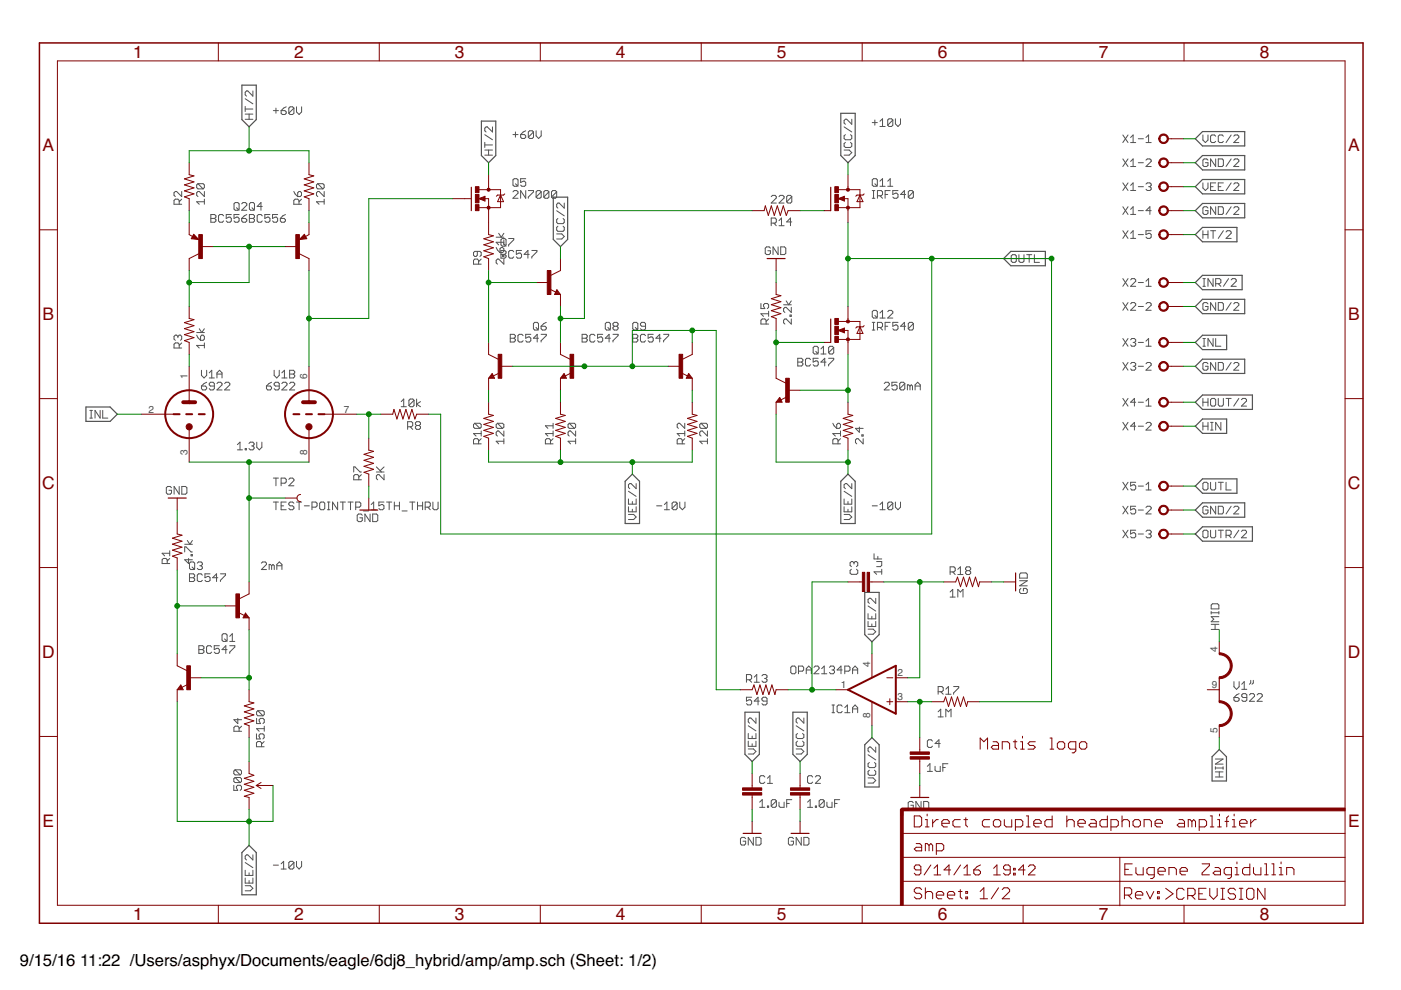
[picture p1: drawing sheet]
<svg xmlns="http://www.w3.org/2000/svg" width="297mm" height="210mm" viewBox="0 0 297 210" stroke-linecap="round" stroke-linejoin="round" font-family="sans-serif">
<defs><g id="words">
<g font-size="3.7" fill="#800000">
<text x="28.2" y="12.3">1</text>
<text x="62.3" y="12.3">2</text>
<text x="96.5" y="12.3">3</text>
<text x="130.6" y="12.3">4</text>
<text x="164.7" y="12.3">5</text>
<text x="198.8" y="12.3">6</text>
<text x="233" y="12.3">7</text>
<text x="267.1" y="12.3">8</text>
<text x="9" y="32.1">A</text>
<text x="285.8" y="32.1">A</text>
<text x="9" y="67.9">B</text>
<text x="285.8" y="67.9">B</text>
<text x="8.9" y="103.7">C</text>
<text x="285.7" y="103.7">C</text>
<text x="8.9" y="139.5">D</text>
<text x="285.7" y="139.5">D</text>
<text x="9" y="175.3">E</text>
<text x="285.8" y="175.3">E</text>
<text x="28.2" y="195.1">1</text>
<text x="62.3" y="195.1">2</text>
<text x="96.5" y="195.1">3</text>
<text x="130.6" y="195.1">4</text>
<text x="164.7" y="195.1">5</text>
<text x="198.8" y="195.1">6</text>
<text x="233" y="195.1">7</text>
<text x="267.1" y="195.1">8</text>
</g>
<g font-size="3.5">
<text x="4.2" y="204.7">9/15/16</text>
<text x="17" y="204.7">11:22 /Users/asphyx/Documents/eagle/6dj8_hybrid/amp/amp.sch (Sheet: 1/2)</text>
</g>
<g font-size="2.1" fill="#505050">
<text x="39.7" y="80.4" transform="rotate(-90 39.7 80.4)">1</text>
<text x="65.1" y="80.4" transform="rotate(-90 65.1 80.4)">6</text>
<text x="31.5" y="87.5">2</text>
<text x="72.9" y="87.5">7</text>
<text x="39.7" y="96.4" transform="rotate(-90 39.7 96.4)">3</text>
<text x="65.1" y="96.4" transform="rotate(-90 65.1 96.4)">8</text>
<text x="184.5" y="141.4" transform="rotate(-90 184.5 141.4)">4</text>
<text x="190.3" y="143.3">2</text>
<text x="258.2" y="138.3" transform="rotate(-90 258.2 138.3)">4</text>
<text x="178.2" y="145.9">1</text>
<text x="190.3" y="148.4">3</text>
<text x="257" y="145.9">9</text>
<text x="184.5" y="152.3" transform="rotate(-90 184.5 152.3)">8</text>
<text x="258.2" y="155.4" transform="rotate(-90 258.2 155.4)">5</text>
</g>
</g></defs>
<g fill="none" stroke="#505050" stroke-width=".21">
<path d="M53.6 19.3v1.1l-1.1-1.1h-.2l-.3 .3v.5l.3 .3M42 38.9h1.1l.2 .3v.6l-.2 .2M42 38.9l-.3 .3v.6l.3 .2h1.1M42 38.9l1.1 1.1M52 22.6v1M52 25.3h1.6M52 24.2h1.6M52 23.1h1.6M52 20.9l1.6 1.1M52.8 24.2v1.1M58 23.5h1M58.5 22.9v1.1"/>
<path d="M59.6 23.5h.8l.3 .2v.3l-.3 .3h-.5l-.3-.3zM60.7 22.6l-.6 .3-.5 .6M62.3 22.9v1.1l-.3 .3h-.5l-.3-.3M62.3 22.9l-.3-.3h-.5l-.3 .3v1.1M62.3 22.9l-1.1 1.1M62.9 22.6v1.1l.5 .6 .5-.6v-1.1M67.4 38.9l-.3 .3v.6l.3 .2h1.1M67.4 38.9h1.1l.2 .3v.6l-.2 .2M67.4 38.9l1.1 1.1M102.8 32.9h1.6M102.8 31.8h1.6M102.8 30.7h1.6"/>
<path d="M102.8 30.2v1.1M102.8 28.6l1.6 1M103.6 31.8v1.1M104.4 26.9v1.1l-1.1-1.1h-.2l-.3 .3v.5l.3 .3M108.8 28.5h1M108.8 38.1l.2-.2h.6l.2 .2v1.1l-.2 .3h-.6l-.2-.3zM109.3 28v1.1M109.3 39l.5 .5M110.4 28.5h.8l.3 .3v.3l-.3 .3h-.5l-.3-.3zM111.5 27.7l-.6 .3-.5 .5M111.5 37.9h-1.1v.8l.5-.3h.3l.3 .3v.5l-.3 .3h-.5l-.3-.3M113.1 28v1.1l-.3 .3h-.5l-.3-.3"/>
<path d="M113.1 28l-.3-.3h-.5l-.3 .3v1.1M113.1 28l-1.1 1.1M113.7 27.7v1.1l.5 .6 .5-.6v-1.1M179 31.8h1l.6 .6-.6 .5h-1M179 26.9l1.6 1.1M179.2 28.6l-.2 .2v.6l.2 .2h1.1l.3-.2v-.6l-.3-.2M179.2 30.2l-.2 .3v.5l.2 .3h1.1l.3-.3v-.5l-.3-.3M180.6 25.3v1.1l-1.1-1.1h-.3l-.2 .2v.6l.2 .3M184.9 26h1.1M184.9 38.1l.3-.2h.6l.2 .2v1.1l-.2 .3h-.6l-.3-.3zM185.5 25.4v1.1M185.5 39l.5 .5"/>
<path d="M186.6 25.7l.5-.5v1.6M186.6 38.4l.5-.5v1.6M186.6 26.8h1.1M186.6 39.5h1.1M188.2 39.5h1.1M188.2 38.4l.5-.5v1.6M189.3 25.4v1.1l-.3 .3h-.5l-.3-.3M189.3 25.4l-.3-.2h-.5l-.3 .2v1.1M189.3 25.4l-1.1 1.1M189.8 25.2v1.1l.6 .5 .5-.5v-1.1M238.1 28.6l1.1 1.6M238.1 33.7l1.1 1.6"/>
<path d="M238.1 38.8l1.1 1.6M239.2 28.6l-1.1 1.6M239.2 33.7l-1.1 1.6M239.2 38.8l-1.1 1.6M239.7 29.1l.5-.5v1.6M239.7 34.2l.5-.5v1.6M239.7 39.3l.5-.5v1.6M239.7 30.2h1.1M239.7 35.3h1.1M241.3 29.4h1.1M241.3 34.5h1.1M241.3 39.6h1.1"/>
<path d="M243 30.2h1.1M243 29.1l.5-.5v1.6M243 34l.2-.3h.6l.3 .3v.2l-1.1 1.1h1.1M243 39l.2-.2h.6l.3 .2v.3l-.3 .3M243.5 39.6h.3M243.8 39.6l.3 .3v.2l-.3 .3h-.6l-.2-.3M255 28.6v1.1l.6 .5 .5-.5v-1.1M255 38.8v1.1l.6 .5 .5-.5v-1.1M256.1 34l-.3-.3h-.5l-.3 .3v1.1l.3 .2h.5l.3-.2v-.6h-.5M256.7 39.6h.5M257.7 38.8h-1v1.6h1M257.7 28.9l-.2-.3h-.6l-.2 .3v1.1l.2 .2h.6l.2-.2"/>
<path d="M257.7 33.7v1.6l-1-1.6v1.6M258.3 33.7h.8l.3 .3v1.1l-.3 .2h-.8zM258.3 39.6h.5M259.4 38.8h-1.1v1.6h1.1M259.4 28.9l-.3-.3h-.5l-.3 .3v1.1l.3 .2h.5l.3-.2M261 38.8l-1.1 1.6M261 33.7l-1.1 1.6M261 28.6l-1.1 1.6M261.6 39l.3-.2h.5l.3 .2v.3l-1.1 1.1h1.1M261.6 28.9l.3-.3h.5l.3 .3v.2l-1.1 1.1h1.1M261.6 34l.3-.3h.5l.3 .3v.2l-1.1 1.1h1.1M38 43.3v-.8l-.3-.3h-.5l-.3 .3v.8h1.6"/>
<path d="M38.5 40.6v1.1l-1.1-1.1h-.2l-.3 .3v.5l.3 .3M38.5 42.2l-.5 .6M43.3 40.6v1.1l-1.1-1.1h-.2l-.3 .3v.5l.3 .3M43.3 42.2v1.1M43.3 42.8h-1.6l.5 .5M44.7 45.5h.8l.3 .3v.2l-.3 .3 .3 .3v.2l-.3 .3h-.8zM44.7 46.3h.8M47.4 45.8l-.3-.3h-.5l-.3 .3v1l.3 .3h.5l.3-.3M49 45.5h-1v.8l.8-.3 .2 .3v.5l-.2 .3h-.6l-.2-.3M49.9 42.9h.5l.3 .3v1.1l-.3 .3h-.5l-.3-.3v-1.1zM50.1 44l.6 .6M50.7 45.5h-1.1v.8l.8-.3 .3 .3v.5l-.3 .3h-.5l-.3-.3"/>
<path d="M51.2 46.3h.8l.3 .3v.2l-.3 .3h-.5l-.3-.3zM51.2 43.2l.3-.3h.5l.3 .3v.3l-1.1 1.1h1.1M52.3 45.5l-1.1 .8M52.9 45.5h.8l.3 .3v.2l-.3 .3 .3 .3v.2l-.3 .3h-.8zM52.9 46.3h.8M53.1 42.9h.6l.3 .3v1.1l-.3 .3h-.6l-.2-.3v-1.1zM53.4 44l.6 .6M55.6 45.8l-.3-.3h-.5l-.3 .3v1l.3 .3h.5l.3-.3M55.6 43.8h-1.1l.8-.9v1.7M57.2 45.5h-1v.8l.8-.3 .2 .3v.5l-.2 .3h-.6l-.2-.3M58.9 45.5h-1.1v.8l.8-.3 .3 .3v.5l-.3 .3h-.5l-.3-.3M59.4 46.3h.8l.3 .3v.2l-.3 .3h-.5l-.3-.3z"/>
<path d="M60.5 45.5l-.5 .3-.6 .5M62.3 40.6l.8 1.1M63.1 40.9l.3-.3h.2l.3 .3v.5l-.3 .3h-.5zM63.4 43.3v-.8l-.3-.3h-.5l-.3 .3v.8h1.6M63.9 42.2l-.5 .6M68.7 42.8h-1.6l.5 .5M68.7 40.6v1.1l-1.1-1.1h-.2l-.3 .3v.5l.3 .3M68.7 42.2v1.1M101.2 53.3v.8l-.3 .3h-.2l-.3-.3v-.5l.3-.3h1l.3 .3v.5l-.3 .3M101.5 56v-.8l-.3-.3h-.5l-.3 .3v.8h1.6M102 54.9l-.5 .6M105.2 52.5l.3 .5 .5 .6"/>
<path d="M105.2 50.3h1.6M105.7 49.5l.6 .8 .5-.8M106 52.7l.3-.2h.3l.2 .2v.6l-.2 .3h-.6zM106.2 53.9h.8M106.2 53.1h.8l.3 .3v.3l-.3 .2 .3 .3v.3l-.3 .2h-.8zM106.5 50.6h.5l.3 .2v1.1l-.3 .3h-.5l-.3-.3v-1.1zM106.6 54.1h.2v.3h-.2zM106.7 51.7l.6 .5M106.8 50.8v1.1M106.8 54.9v1.1l-1.1-1.1h-.2l-.3 .3v.5l.3 .3M106.8 51.4h-1.6l.5 .5M107.8 50.6h1.1v.2l-1.1 1.1v.3"/>
<path d="M108.8 40.7l.2-.3h.6l.2 .3v.3l-1 1h1M108.9 53.4l-.2-.3h-.6l-.3 .3v1.1l.3 .2h.6l.2-.2M110.6 53.1h-1.1v.8l.5-.2h.3l.3 .2v.6l-.3 .2h-.6l-.2-.2M111.5 40.4v1.6l-1.1-1.6v1.6M112 40.4h1.1v.3l-1.1 1.1v.2M112.2 53.9h-1.1l.8-.8v1.6M112.8 53.1h1v.3l-1 1.1v.2M114.7 40.7l-.2-.3h-.6l-.2 .3v1.1M114.7 40.7v1.1l-.2 .2h-.6l-.2-.2M114.7 40.7l-1 1.1M116.4 40.7v1.1l-.3 .2h-.5l-.3-.2M116.4 40.7l-.3-.3h-.5l-.3 .3v1.1"/>
<path d="M116.4 40.7l-1.1 1.1M118 40.7v1.1l-.2 .2h-.6l-.3-.2M118 40.7l-.2-.3h-.6l-.3 .3v1.1M118 40.7l-1.1 1.1M118 49.6h1.1l.5 .5-.5 .6h-1.1M118 44.7l1.6 1.1M118.3 46.3l-.3 .3v.5l.3 .3h1.1l.2-.3v-.5l-.2-.3M118.3 48l-.3 .2v.6l.3 .2h1.1l.2-.2v-.6l-.2-.2M119.6 43.1v1l-1-1h-.3l-.3 .2v.6l.3 .2M163.3 52.6l-.2-.3h-.6l-.3 .3v1.1l.3 .3h.6l.2-.3v-.5h-.5M163.5 47.3h.8l.3-.2v-.6l-.3-.3h-.8v1.7M163.5 41.7l.3-.3h.5l.3 .3v.3l-1.1 1.1h1.1"/>
<path d="M164.1 47.3l.5 .6M165 52.3v1.7l-1.1-1.7v1.7M165.2 41.7l.2-.3h.6l.2 .3v.3l-1 1.1h1M165.2 46.8l.5-.6v1.7M165.2 47.9h1M165.5 52.3h.8l.3 .3v1.1l-.3 .3h-.8zM167.9 41.7l-.3-.3h-.5l-.3 .3v1.1M167.9 41.7v1.1l-.3 .3h-.5l-.3-.3M167.9 41.7l-1.1 1.1M167.9 47.1h-1.1l.8-.9v1.7M184.9 42h.6M184.9 40.4h.6"/>
<path d="M185.2 40.4v1.6M186 41.5h.8l.3-.3v-.5l-.3-.3h-.8v1.6M186.6 41.5l.5 .5M187.7 41.2h.5M188.7 40.4h-1v1.6M190.4 40.4h-1.1v.8l.5-.2h.3l.3 .2v.6l-.3 .2h-.5l-.3-.2M192 41.2h-1.1l.8-.8v1.6M193.7 40.7v1.1l-.3 .2h-.6l-.2-.2M193.7 40.7l-.3-.3h-.6l-.2 .3v1.1M193.7 40.7l-1.1 1.1M214.7 54h.5l.3 .3v1.1l-.3 .2h-.5l-.3-.2v-1.1zM216 54v1.4l.3 .2h.6l.2-.2v-1.4"/>
<path d="M217.7 54h1.1M218.2 54v1.6M219.3 54v1.6h1.1M238.1 43.8l1.1 1.7M238.1 48.9l1.1 1.6M238.1 59.1l1.1 1.6M239.2 43.8l-1.1 1.7M239.2 48.9l-1.1 1.6M239.2 59.1l-1.1 1.6M239.7 45.5h1.1M239.7 40.4h1.1M239.7 44.4l.5-.6v1.7"/>
<path d="M239.7 49.5l.5-.6v1.6M239.7 50.5h1.1M239.7 59.4l.3-.3h.5l.3 .3v.2l-1.1 1.1h1.1M241.3 44.7h1.1M241.3 49.7h1.1M241.3 59.9h1.1M243 59.6l.5-.5v1.6M244.1 48.9h-1.1v.8l.5-.2h.3l.3 .2v.6l-.3 .2h-.6l-.2-.2M244.1 44.7h-1.1l.8-.9v1.7M255 49.7h1.1M255 59.1h.6M255 48.9v1.6"/>
<path d="M255.3 59.1v1.6M256.1 44.1l-.3-.3h-.5l-.3 .3v1.1l.3 .3h.5l.3-.3v-.5h-.5M256.1 48.9v1.6M256.7 48.9h1M257.2 59.1v1.6l-1.1-1.6v1.6M257.2 48.9v1.6M257.7 43.8v1.7l-1-1.7v1.7M258.3 43.8h.8l.3 .3v1.1l-.3 .3h-.8zM259.4 48.9l-1.1 1.6M259.9 49.2l.3-.3h.6l.2 .3v.3l-1.1 1h1.1M260.5 59.1l-1.1 1.6M261 59.4l.3-.3h.6l.2 .3v.2l-1.1 1.1h1.1"/>
<path d="M261 43.8l-1.1 1.7M261.6 44.1l.3-.3h.5l.3 .3v.3l-1.1 1.1h1.1M37.7 71.3l-.3-.2h-.2l-.3 .2v.6l.3 .3M37.7 71.3l.3-.2h.3l.2 .2v.6l-.2 .3M37.7 71.3v.3M38 73.8v-.8l-.3-.3h-.5l-.3 .3v.8h1.6M38.5 72.7l-.5 .5M41.7 71.1l.3 .5 .5 .6M41.7 70.5h1.6M42.2 69.7l.6 .8 .5-.8M42.7 78.5v1.1l.6 .5 .5-.5v-1.1M42.8 71.1h.3l.2 .2v.6l-.2 .3h-.6v-.9z"/>
<path d="M43.3 73.2h-1.6l.5 .6M43.3 72.7v1.1M44.4 79.1l.5-.6v1.6M46 79.3h1.1M58.1 78.5v1.1l.6 .5 .5-.5v-1.1M59.8 79.1l.5-.6v1.6M61.4 78.5h.8l.3 .3v.3l-.3 .2 .3 .3v.3l-.3 .2h-.8zM61.4 79.3h.8M108.2 70.9h.8l.3 .3v.2l-.3 .3 .3 .3v.2l-.3 .3h-.8zM108.2 71.7h.8M110.9 71.2l-.3-.3h-.5l-.3 .3v1l.3 .3h.5l.3-.3M112.5 70.9h-1v.8l.5-.3h.3l.2 .3v.5l-.2 .3h-.6l-.2-.3"/>
<path d="M113.4 68.3h.5l.3 .3v1.1l-.3 .3h-.5l-.3-.3v-1.1zM113.6 69.4l.6 .6M114.2 71.7h-1.1l.8-.8v1.6M114.7 70.9h1.1v.3l-1.1 1v.3M114.7 69.2h.8l.3 .2v.3l-.3 .3h-.5l-.3-.3zM115.8 68.3l-.5 .3-.6 .6M123.4 70.9h.8l.3 .3v.2l-.3 .3 .3 .3v.2l-.3 .3h-.8zM123.4 71.7h.8M126.1 71.2l-.2-.3h-.6l-.2 .3v1l.2 .3h.6l.2-.3M127.8 70.9h-1.1v.8l.5-.3h.3l.3 .3v.5l-.3 .3h-.5l-.3-.3M128.3 68.6l.3-.3h.5l.3 .3v1.1l-.3 .3h-.5l-.3-.3zM128.9 69.4l.5 .6"/>
<path d="M129.4 71.7h-1.1l.8-.8v1.6M130 70.9h1v.3l-1 1v.3M130.2 69.2l-.2 .2v.3l.2 .3h.6l.2-.3v-.3l-.2-.2M130.2 69.2l-.2-.3v-.3l.2-.3h.6l.2 .3v.3l-.2 .3M130.2 69.2h.6M134.2 70.9h.8l.2 .3v.2l-.2 .3 .2 .3v.2l-.2 .3h-.8zM134.2 71.7h.8M134.4 68.3h.6l.2 .3v1.1l-.2 .3h-.6l-.2-.3v-1.1zM134.7 69.4l.5 .6M136.9 71.2l-.3-.3h-.5l-.3 .3v1l.3 .3h.5l.3-.3M136.9 69.2h-.8l-.3-.3v-.3l.3-.3h.5l.3 .3v1.1l-.3 .3h-.5l-.3-.3M138.5 70.9h-1.1v.8l.6-.3h.2l.3 .3v.5l-.3 .3h-.5l-.3-.3"/>
<path d="M140.1 71.7h-1l.8-.8v1.6M140.7 70.9h1.1v.3l-1.1 1v.3M161.3 64.3v1.1h.9l-.3-.5v-.3l.3-.3h.5l.3 .3v.6l-.3 .2M162.4 68.7v-.8l-.2-.3h-.6l-.3 .3v.8h1.7M163 66v1.1M163 67.6l-.6 .6M163 66.5h-1.7l.6 .6M166.1 64.6h1.7M166.7 63.8l.5 .8 .6-.8M167.5 66.8h.3v.3h-.3zM167.8 65.2v1.1l-1.1-1.1h-.3l-.3 .2v.6l.3 .3M167.8 67.6v1.1l-1.1-1.1h-.3l-.3 .3v.5l.3 .3"/>
<path d="M169.1 76h.8l.3 .2v.3l-.3 .3 .3 .2v.3l-.3 .3h-.8zM169.1 76.8h.8M171.9 76.2l-.3-.2h-.6l-.2 .2v1.1l.2 .3h.6l.3-.3M172.7 73.4h.5l.3 .3v1.1l-.3 .3h-.5l-.3-.3v-1.1zM173 74.5l.5 .6M173.5 76h-1.1v.8l.6-.3h.2l.3 .3v.5l-.3 .3h-.5l-.3-.3M174.1 75.1h1M174.1 74l.5-.6v1.7M175.1 76.8h-1l.8-.8v1.6M175.7 76h1.1v.2l-1.1 1.1v.3M176.8 73.7v1.1l-.3 .3h-.5l-.3-.3M176.8 73.7l-.3-.3h-.5l-.3 .3v1.1"/>
<path d="M176.8 73.7l-1.1 1.1M184.9 70h.6M184.9 68.3h.6M185.2 68.3v1.7M185.2 65.8h.6l.2 .3v1.1l-.2 .2h-.6l-.3-.2v-1.1zM185.5 66.9l.5 .5M186 69.4h.8l.3-.2v-.6l-.3-.3h-.8v1.7M186.6 66.4l.5-.6v1.6M186.6 69.4l.5 .6M186.6 67.4h1.1M187.7 69.2h.5M188.2 66.1l.3-.3h.5l.3 .3v.3l-1.1 1h1.1"/>
<path d="M188.7 68.3h-1v1.7M190.4 68.3h-1.1v.9l.5-.3h.3l.3 .3v.5l-.3 .3h-.5l-.3-.3M192 69.2h-1.1l.8-.9v1.7M193.7 68.6l-.3-.3h-.6l-.2 .3v1.1M193.7 68.6v1.1l-.3 .3h-.6l-.2-.3M193.7 68.6l-1.1 1.1M238.1 64.2l1.1 1.6M238.1 71.8l1.1 1.6M238.1 76.9l1.1 1.6M239.2 64.2l-1.1 1.6M239.2 71.8l-1.1 1.6M239.2 76.9l-1.1 1.6"/>
<path d="M239.7 64.4l.3-.2h.5l.3 .2v.3l-1.1 1.1h1.1M239.7 72.1l.3-.3h.5l.3 .3v.2l-.3 .3M239.7 77.1l.3-.2h.5l.3 .2v.3l-.3 .3M240.2 72.6h.3M240.2 77.7h.3M240.5 72.6l.3 .3v.2l-.3 .3h-.5l-.3-.3M240.5 77.7l.3 .2v.3l-.3 .3h-.5l-.3-.3M241.3 65h1.1M241.3 72.6h1.1M241.3 77.7h1.1M243 77.1l.2-.2h.6l.3 .2v.3l-1.1 1.1h1.1M243 73.4h1.1"/>
<path d="M243 72.3l.5-.5v1.6M243 64.4l.2-.2h.6l.3 .2v.3l-1.1 1.1h1.1M243 60.7h1.1M255 73.4h.6M255 60.7h.6M255 71.8h.6M255.3 71.8v1.6M256.1 77.1l-.3-.2h-.5l-.3 .2v1.1l.3 .3h.5l.3-.3v-.5h-.5M256.1 64.4l-.3-.2h-.5l-.3 .2v1.1l.3 .3h.5l.3-.3v-.5h-.5M257.2 71.8v1.6l-1.1-1.6v1.6M257.7 71.8v1.6h1.1M257.7 60.2h.9l.2-.3v-.5l-.2-.3h-.9v1.6"/>
<path d="M257.7 64.2v1.6l-1-1.6v1.6M257.7 76.9v1.6l-1-1.6v1.6M258.3 76.9h.8l.3 .2v1.1l-.3 .3h-.8zM258.3 64.2h.8l.3 .2v1.1l-.3 .3h-.8zM258.3 60.2l.5 .5M261 76.9l-1.1 1.6M261 64.2l-1.1 1.6M261.6 77.1l.3-.2h.5l.3 .2v.3l-1.1 1.1h1.1M261.6 64.4l.3-.2h.5l.3 .2v.3l-1.1 1.1h1.1M19 88.6h.6M19 87h.6M19.3 87v1.6"/>
<path d="M21.2 87v1.6l-1-1.6v1.6M21.8 87v1.6h1.1M42.7 81.9h.8l.3 .2v.3l-.3 .3h-.5l-.3-.3zM43.8 81l-1.1 .9M44.4 80.1h1M45.4 81.9h-.8l-.2-.3v-.3l.2-.3h.6l.2 .3v1.1l-.2 .3h-.6l-.2-.3M46 81.3l.3-.3h.5l.3 .3v.3l-1.1 1.1h1.1M46 80.1v-1l.5-.6 .6 .6v1M47.6 81.3l.3-.3h.6l.2 .3v.3l-1.1 1.1h1.1M50.3 94.3l.6-.6v1.7M50.3 95.4h1.1M52 95.1h.2v.3h-.2z"/>
<path d="M52.8 94l.3-.3h.5l.3 .3v.3l-.3 .3M53.3 94.6h.3M53.6 94.6l.3 .2v.3l-.3 .3h-.5l-.3-.3M54.4 93.7v1.1l.6 .6 .5-.6v-1.1M56.5 81.9h.8l.3 .2v.3l-.3 .3h-.5l-.3-.3zM57.6 81l-.6 .3-.5 .6M59.2 81.9h-.8l-.3-.3v-.3l.3-.3h.5l.3 .3v1.1l-.3 .3h-.5l-.3-.3M59.8 81.3l.2-.3h.6l.3 .3v.3l-1.1 1.1h1.1M59.8 80.1h1.1M61.4 81.3l.3-.3h.5l.3 .3v.3l-1.1 1.1h1.1M79.8 99l1.1 1.1M81.4 99l-.8 .8"/>
<path d="M85.1 85.2l.5-.6v1.6M85.1 86.2h1M86.4 90.5h.8l.3-.3v-.5l-.3-.3h-.8v1.6M87 90.5l.5 .5M87.8 84.9v1.1l-.3 .2h-.5l-.3-.2M87.8 84.9l-.3-.3h-.5l-.3 .3v1.1M87.8 84.9l-1.1 1.1M88.3 84.6v1.6M88.3 90.2l-.2-.3v-.2l.2-.3h.6l.3 .3v.2l-.3 .3M88.3 90.2l-.2 .3v.3l.2 .2h.6l.3-.2v-.3l-.3-.3M88.3 90.2h.6M89.2 85.2l-.9 .5 .9 .5"/>
<path d="M100.7 89.7l-.3 .3v.6l.3 .2h1M100.7 89.7h1l.3 .3v.6l-.3 .2M100.7 89.7l1 1.1M101.5 94.1v-.8l-.3-.3h-.5l-.3 .3v.8h1.6M102 91.4v1.1M102 93l-.5 .6M102 91.9h-1.6l.5 .6M105.5 89.7h1.1l.2 .3v.6l-.2 .2M105.5 89.7l-.3 .3v.6l.3 .2h1.1M105.5 89.7l1.1 1.1M106.8 91.4v1.1l-1.1-1.1h-.2l-.3 .3v.5l.3 .3M106.8 93v1.1"/>
<path d="M106.8 93.6h-1.6l.5 .5M116.7 94.1v-.8l-.3-.3h-.5l-.3 .3v.8h1.7M117.3 91.9h-1.7l.6 .6M117.3 93l-.6 .6M117.3 89.7v1.1M117.3 91.4v1.1M117.3 90.3h-1.7l.6 .5M120.7 89.7l-.3 .3v.6l.3 .2h1.1M120.7 89.7h1.1l.2 .3v.6l-.2 .2M120.7 89.7l1.1 1.1M122 93.6h-1.6l.6 .5M122 91.4v1.1l-1-1.1h-.3l-.3 .3v.5l.3 .3"/>
<path d="M122 93v1.1M144.7 94.1v-.8l-.3-.3h-.6l-.2 .3v.8h1.6M145.2 89.7v1.1l-1.1-1.1h-.3l-.2 .3v.6l.2 .2M145.2 91.9h-1.6l.5 .6M145.2 93l-.5 .6M145.2 91.4v1.1M148.6 89.7l-.2 .3v.6l.2 .2h1.1M148.6 89.7h1.1l.3 .3v.6l-.3 .2M148.6 89.7l1.1 1.1M150 93.6h-1.6l.5 .5M150 91.4v1.1l-1.1-1.1h-.3l-.2 .3v.5l.2 .3M150 93v1.1"/>
<path d="M176.6 89.7l.8 1.1M177.4 90l.3-.3h.2l.3 .3v.6l-.3 .2h-.5zM177.7 94.1v-.8l-.3-.3h-.6l-.2 .3v.8h1.6M178.2 91.9h-1.6l.5 .6M178.2 93l-.5 .6M178.2 91.4v1.1M182.2 90.6v1.1l-.8-.9h1.6M182.7 92.2h.3v.3h-.3zM183 93v1.1l-1.1-1.1h-.2l-.3 .3v.5l.3 .3M187.5 81.3l.2-.3h.6l.3 .3v.3l-1.1 1.1h1.1M190.2 81h-1.1v.9l.6-.3h.2l.3 .3v.5l-.3 .3h-.5l-.3-.3M191.8 81.3v1.1l-.2 .3h-.6l-.2-.3"/>
<path d="M191.8 81.3l-.2-.3h-.6l-.2 .3v1.1M191.8 81.3l-1 1.1M192.9 81.9l-.2-.3h-.3v1.1M192.9 81.9v.8M192.9 81.9l.3-.3 .3 .3v.8M194 82.7v-1.1l.6-.6 .5 .6v1.1M194 81.9h1.1M238.1 84.5l1.1 1.6M238.1 89.6l1.1 1.6M239.2 84.5l-1.1 1.6M239.2 89.6l-1.1 1.6M240.8 85.3h-1.1l.8-.8v1.6"/>
<path d="M240.8 90.4h-1.1l.8-.8v1.6M241.3 85.3h1.1M241.3 90.4h1.1M243 85l.5-.5v1.6M243 89.8l.2-.2h.6l.3 .2v.3l-1.1 1.1h1.1M243 86.1h1.1M255 85.3h1.1M255 90.4h1.1M255 84.5v1.6M255 89.6v1.6M256.1 84.5v1.6M256.1 89.6v1.6"/>
<path d="M256.7 84.8l.2-.3h.6l.2 .3v1l-.2 .3h-.6l-.2-.3zM256.7 91.2h.5M256.7 89.6h.5M256.9 89.6v1.6M258.3 84.5v1.3l.3 .3h.5l.3-.3v-1.3M258.8 89.6v1.6l-1.1-1.6v1.6M259.9 84.5h1.1M260.5 84.5v1.6M262.7 84.5l-1.1 1.6M263.2 84.8l.3-.3h.5l.3 .3v.2l-1.1 1.1h1.1M35.5 119.5v-.8l-.3-.3h-.6l-.2 .3v.8h1.6M36 118.4l-.5 .6"/>
<path d="M36 117.3h-1.6l.5 .6M36 116.8v1.1M36.4 103.4l-.3-.3h-.6l-.2 .3v1.1l.2 .3h.6l.3-.3v-.6h-.6M38 103.1v1.7l-1.1-1.7v1.7M38.5 103.1h.8l.3 .3v1.1l-.3 .3h-.8zM39.2 117v-1h.2l1.1 1h.3M39.2 115.4h1.6M39.7 114.6l.6 .8 .5-.8M40 118.4v1.1l-.8-.8h1.6M40.2 119.4l.2-.3h.6l.3 .3v1.1l-.3 .3h-.6l-.2-.3zM40.5 117.6h.3v.3h-.3zM41.8 119.4l.3-.3h.5l.3 .3v.3l-.3 .3"/>
<path d="M42.4 120h.2M42.6 120l.3 .2v.3l-.3 .3h-.5l-.3-.3M55.4 119.4l.3-.3h.5l.3 .3v.3l-1.1 1.1h1.1M57.6 120l-.3-.3h-.2v1.1M57.6 120v.8M57.6 120l.3-.3 .2 .3v.8M58 106.4h1M58 101.4h1M58.5 101.4v1.6M58.5 106.4v1.7M58.7 120h1.1M59.6 102.4h.8l.3-.2v-.6l-.3-.2h-.8v1.6"/>
<path d="M59.6 107.3h.5M60.7 106.4h-1.1v1.7h1.1M61.2 101.6l.3-.2h.5l.3 .2v.3l-1.1 1.1h1.1M62.3 106.7l-.3-.3h-.5l-.3 .3v.3l.3 .3h.5l.3 .2v.3l-.3 .3h-.5l-.3-.3M62.9 106.4h1M63.4 106.4v1.7M64.5 107.3h1.1M66.1 107.5h.9l.2-.2v-.6l-.2-.3h-.9v1.7M67.8 106.7l.3-.3h.5l.3 .3v1.1l-.3 .3h-.5l-.3-.3zM69.4 108.1h.6M69.4 106.4h.6M69.7 106.4v1.7"/>
<path d="M71.6 106.4v1.7l-1.1-1.7v1.7M72.1 106.4h1.1M72.7 106.4v1.7M73.8 106.4h1.1M74.3 106.4v1.7M75 100.1v-1.1h.3l1 1.1h.3M75.4 107.5h.8l.3-.2v-.6l-.3-.3h-.8v1.7M76.1 101.7v-.8l-.3-.3h-.5l-.3 .3v.8h1.6M76.6 100.6l-.5 .6M76.8 109.2l-.3-.2h-.5l-.3 .2v1.1l.3 .3h.5l.3-.3v-.5h-.5M77 108.3h1.1M78.5 109v1.6l-1.1-1.6v1.6"/>
<path d="M78.7 108.1h1.1M78.7 107l.5-.6v1.7M79 109h.8l.3 .2v1.1l-.3 .3h-.8zM79.8 100.1h1.6M81.4 106.4h-1.1v.9l.6-.3h.2l.3 .3v.5l-.3 .3h-.5l-.3-.3M81.4 100.6v1.1l-1.1-1.1h-.2l-.3 .3v.6l.3 .2M82 106.4h1.1M82.5 106.4v1.7M83.6 107.3h1.1M83.6 106.4v1.7M84.7 106.4v1.7M85.2 108.3h1.1"/>
<path d="M86.9 106.4h1.1M87.4 106.4v1.7M88.5 107.3h1.1M88.5 106.4v1.7M89.6 106.4v1.7M90.1 107.5h.9l.2-.2v-.6l-.2-.3h-.9v1.7M90.7 107.5l.5 .6M91.8 106.4v1.4l.3 .3h.5l.3-.3v-1.4M133.2 109.1h1.1l.6 .5-.6 .6h-1.1M133.2 105.8v1.1h1.7v-1.1M133.2 107.4v1.1h1.7v-1.1M133.2 104.2l1.7 1"/>
<path d="M134.1 106.3v.6M134.1 108v.5M134.9 102.5v1.1l-1.1-1.1h-.3l-.3 .3v.5l.3 .3M139.2 107.3h1.1M140.9 108.1h1M140.9 107l.5-.6v1.7M143.6 106.7v1.1l-.3 .3h-.5l-.3-.3M143.6 106.7l-.3-.3h-.5l-.3 .3v1.1M143.6 106.7l-1.1 1.1M144.1 106.4v1.1l.6 .6 .5-.6v-1.1M179 109.1h1l.6 .5-.6 .6h-1M179 107.4v1.1h1.6v-1.1"/>
<path d="M179 105.8v1.1h1.6v-1.1M179 104.2l1.6 1M179.8 106.3v.6M179.8 108v.5M180.6 102.5v1.1l-1.1-1.1h-.3l-.2 .3v.5l.2 .3M181.1 119.3l-.3-.2h-.3l-.3 .2v.6l.3 .2M181.1 119.3l.2-.2h.3l.3 .2v.6l-.3 .2M181.1 119.3v.3M184.9 107.3h1.1M185.3 117.4v1.1h1.6M185.9 119.1h1v.8l-.2 .2h-.8M186.1 118v.5"/>
<path d="M186.6 107l.5-.6v1.7M186.6 108.1h1.1M189.3 106.7l-.3-.3h-.5l-.3 .3v1.1M189.3 106.7v1.1l-.3 .3h-.5l-.3-.3M189.3 106.7l-1.1 1.1M189.8 106.4v1.1l.6 .6 .5-.6v-1.1M238.1 102.3l1.1 1.6M238.1 107.3l1.1 1.7M238.1 112.4l1.1 1.6M239.2 102.3l-1.1 1.6M239.2 107.3l-1.1 1.7M239.2 112.4l-1.1 1.6"/>
<path d="M240.8 107.3h-1.1v.8l.5-.2h.3l.3 .2v.6l-.3 .3h-.5l-.3-.3M240.8 102.3h-1.1v.8l.5-.3h.3l.3 .3v.5l-.3 .3h-.5l-.3-.3M240.8 112.4h-1.1v.8l.5-.3h.3l.3 .3v.6l-.3 .2h-.5l-.3-.2M241.3 103.1h1.1M241.3 108.1h1.1M241.3 113.2h1.1M243 107.6l.2-.3h.6l.3 .3v.3l-1.1 1.1h1.1M243 102.8l.5-.5v1.6M243 112.7l.2-.3h.6l.3 .3v.2l-.3 .3M243 103.9h1.1M243.5 113.2h.3M243.8 113.2l.3 .3v.3l-.3 .2h-.6l-.2-.2"/>
<path d="M255.3 102.3h.5l.3 .2v1.1l-.3 .3h-.5l-.3-.3v-1.1zM255.3 112.4h.5l.3 .3v1.1l-.3 .2h-.5l-.3-.2v-1.1zM256.1 107.6l-.3-.3h-.5l-.3 .3v1.1l.3 .3h.5l.3-.3v-.6h-.5M256.7 102.3v1.3l.2 .3h.6l.2-.3v-1.3M256.7 112.4v1.4l.2 .2h.6l.2-.2v-1.4M257.7 107.3v1.7l-1-1.7v1.7M258.3 107.3h.8l.3 .3v1.1l-.3 .3h-.8zM258.3 102.3h1.1M258.3 112.4h1.1M258.8 102.3v1.6M258.8 112.4v1.6M259.9 102.3v1.6h1.1"/>
<path d="M259.9 113.5h.9l.2-.3v-.5l-.2-.3h-.9v1.6M260.5 113.5l.5 .5M261 107.3l-1.1 1.7M261.6 107.6l.3-.3h.5l.3 .3v.3l-1.1 1.1h1.1M262.7 112.4l-1.1 1.6M263.2 112.7l.3-.3h.5l.3 .3v.2l-1.1 1.1h1.1M40.2 121.7h.8l.3 .2v.3l-.3 .3 .3 .3v.2l-.3 .3h-.8zM40.2 122.5h.8M40.7 120.2l.6 .6M42.2 136.9h.8l.2 .3v.3l-.2 .2 .2 .3v.3l-.2 .2h-.8zM42.2 137.7h.8M42.9 121.9l-.3-.2h-.5l-.3 .2v1.1l.3 .3h.5l.3-.3"/>
<path d="M44.5 121.7h-1v.8l.5-.3h.3l.2 .3v.5l-.2 .3h-.6l-.2-.3M44.9 137.2l-.3-.3h-.5l-.3 .3v1.1l.3 .2h.5l.3-.2M46.2 122.5h-1.1l.8-.8v1.6M46.5 136.9h-1.1v.8l.6-.2h.2l.3 .2v.6l-.3 .2h-.5l-.3-.2M46.7 121.7h1.1v.2l-1.1 1.1v.3M47.3 134.4h.6l.3 .2v1.1l-.3 .3h-.6l-.2-.3v-1.1zM47.6 135.5l.6 .5M48.2 137.7h-1.1l.8-.8v1.6M48.7 136.9h1.1v.3l-1.1 1.1v.2M48.7 136h1.1M48.7 134.9l.6-.5v1.6M58.7 120.8v-1.1l.5-.6 .6 .6v1.1"/>
<path d="M180.5 120.7l-.3 .3v.5l.3 .3h1.1l.3-.3v-.5l-.3-.3M184 133.4h1.1l.6 .5-.6 .6h-1.1M184 130.1v1.1h1.7v-1.1M184 131.8v1h1.7v-1M184 128.5l1.7 1.1M184.8 130.7v.5M184.8 132.3v.5M185.7 126.9v1l-1.1-1h-.3l-.3 .2v.6l.3 .2M186.9 121.2h-1.6l.6 .6M186.9 120.7v1.1M201.4 125.5l.6-.5v1.6M201.4 126.6h1.1"/>
<path d="M201.4 121.3h.8l.3-.3v-.5l-.3-.3h-.8v1.6M202 121.3l.5 .5M203.1 126.6v-1.6l.5 .5 .6-.5v1.6M203.1 120.7l.5-.5v1.6M203.1 121.8h1.1M205 121l-.3-.3v-.2l.3-.3h.5l.3 .3v.2l-.3 .3M205 121l-.3 .3v.2l.3 .3h.5l.3-.3v-.2l-.3-.3M205 121h.5M216.2 123.1h1.6l-1.6 1.1h1.6M216.5 124.8l-.3 .2v.6l.3 .2h1l.3-.2v-.6l-.3-.2h-.5v.5M216.5 121.5h1l.3 .3v.8h-1.6v-.8zM256.8 133.5h1.6"/>
<path d="M256.8 132.4h1.6M256.8 129.9h1.6M256.8 129.6v.6M257.1 128h1l.3 .3v.8h-1.6v-.8zM257.6 132.4v1.1M258.4 130.7h-1.6l.5 .6-.5 .5h1.6M258.4 129.6v.6M50.4 152.3v1.1l-.8-.8h1.6M50.7 155v-.8l-.3-.2h-.5l-.3 .2v.8h1.6M51.2 154l-.5 .5M54.4 155.6v1.1h.8l-.3-.6v-.2l.3-.3h.5l.3 .3v.5l-.3 .3M54.4 152.3v1.1h.8l-.3-.5v-.3l.3-.3h.6l.2 .3v.5l-.2 .3"/>
<path d="M54.7 150.7h1.1l.2 .3v.5l-.2 .3M54.7 150.7l-.3 .3v.5l.3 .3h1.1M54.7 150.7l1.1 1.1M55.5 158.3v-.8l-.3-.3h-.5l-.3 .3v.8h1.6M56 157.2l-.5 .6M56 154.5h-1.6l.5 .5M56 154v1M158.3 144.1h.8l.3-.3v-.5l-.3-.3h-.8v1.7M158.6 158.8h1.1l.6 .5-.6 .6h-1.1M158.6 155.5v1.1h1.7v-1.1M158.6 157.1v1.1h1.7v-1.1M158.6 153.9l1.7 1.1"/>
<path d="M158.8 144.1l.6 .6M159.4 147.8h-1.1v.9l.5-.3h.3l.3 .3v.5l-.3 .3h-.6l-.2-.3M159.5 156.1v.5M159.5 157.7v.5M159.9 143.6l.5-.6v1.7M159.9 144.7h1.1M160.3 152.2v1.1l-1.1-1.1h-.3l-.3 .3v.6l.3 .2M161 148.7h-1.1l.8-.9v1.7M161.5 143.3l.3-.3h.5l.3 .3v.3l-.3 .2M162.1 143.8h.2M162.3 143.8l.3 .3v.3l-.3 .3h-.5l-.3-.3M162.6 148.7h-.8l-.3-.3v-.3l.3-.3h.5l.3 .3v1.1l-.3 .3h-.5l-.3-.3"/>
<path d="M167.9 141.2h.6l.2 .3v1.1l-.2 .3h-.6l-.2-.3v-1.1zM168.8 158.8h1.1l.5 .5-.5 .6h-1.1M168.8 153.9l1.6 1.1M169.1 155.5l-.3 .3v.5l.3 .3h1.1l.2-.3v-.5l-.2-.3M169.1 157.1l-.3 .3v.6l.3 .2h1.1l.2-.2v-.6l-.2-.3M169.3 142.3h.8l.3-.3v-.5l-.3-.3h-.8v1.7M170.4 152.2v1.1l-1-1.1h-.3l-.3 .3v.6l.3 .2M170.9 142.9v-1.1l.6-.6 .5 .6v1.1M170.9 142h1.1M172.6 141.5l.2-.3h.6l.3 .3v.3l-1.1 1.1h1.1M174.2 142.9h1.1M174.2 141.8l.6-.6v1.7"/>
<path d="M175.9 141.5l.2-.3h.6l.2 .3v.3l-.2 .2M176.4 142h.3M176.4 149.5h.5M176.4 151.1h.5M176.7 142l.2 .3v.3l-.2 .3h-.6l-.2-.3M176.7 149.5v1.6M178.6 142h-1.1l.8-.8v1.7M178.6 149.8l-.3-.3h-.5l-.3 .3v1l.3 .3h.5l.3-.3M179.1 142.3h.8l.3-.3v-.5l-.3-.3h-.8v1.7M179.1 150l.6-.5v1.6M179.1 151.1h1.1M180.8 142h1"/>
<path d="M180.8 142.9v-1.1l.5-.6 .5 .6v1.1M180.8 151.1v-1.1l.5-.5 .5 .5v1.1M180.8 150.3h1M185.7 158.4v1.1l-1.1-1.1h-.3l-.3 .3v.5l.3 .3M197.7 157.1l-.3-.3h-.5l-.3 .3v1.1l.3 .3h.5l.3-.3M198.9 150.9l.6-.5v1.6M198.9 152h1.1M198.9 146.7h.8l.3-.3v-.6l-.3-.2h-.8v1.6M199.3 157.6h-1.1l.9-.8v1.7M199.5 146.7l.5 .5M200.5 152v-1.6l.6 .5 .5-.5v1.6M200.5 146.1l.6-.5v1.6"/>
<path d="M200.5 147.2h1.1M202.2 145.6h1.1v.2l-1.1 1.1v.3M261.6 144.5v1.1l.6 .6 .5-.6v-1.1M261.6 147.9h.8l.3 .2v.3l-.3 .3h-.5l-.3-.3zM262.7 147.1l-.5 .2-.6 .6M263.3 145.1l.5-.6v1.7M263.3 146.2h1.1M264.4 147.9h-.9l-.2-.3v-.3l.2-.2h.6l.3 .2v1.1l-.3 .3h-.6l-.2-.3M264.9 147.3l.3-.2h.5l.3 .2v.3l-1.1 1.1h1.1M265.2 144.3v.5l-.3 .3M265.7 144.3v.5l-.2 .3M266.5 147.3l.3-.2h.6l.2 .2v.3l-1.1 1.1h1.1"/>
<path d="M49.6 166.5v1.1h.8l-.3-.6v-.2l.3-.3h.5l.3 .3v.5l-.3 .3M49.8 163.2l-.2 .3v.5l.2 .3h1.1M49.8 164.8l-.2 .3v.6l.2 .2h1.1M49.8 163.2h1.1l.3 .3v.5l-.3 .3M49.8 164.8h1.1l.3 .3v.6l-.3 .2M49.8 164.8l1.1 1.1M49.8 163.2l1.1 1.1M158.1 177.8l-.3-.3h-.5l-.3 .3v1.1l.3 .3h.5l.3-.3v-.5h-.6M159.7 177.5v1.7l-1.1-1.7v1.7M160.3 177.5h.8l.3 .3v1.1l-.3 .3h-.8zM161.1 170.1l.5-.6v1.7M161.1 171.2h1.1"/>
<path d="M162.2 164.7l-.3-.2h-.6l-.2 .2v1.1l.2 .3h.6l.3-.3M162.7 170.9h.3v.3h-.3zM162.7 166.1h1.1M162.7 165l.5-.5v1.6M164.6 169.8v1.1l-.3 .3h-.5l-.3-.3M164.6 169.8l-.3-.3h-.5l-.3 .3v1.1M164.6 169.8l-1.1 1.1M165.2 170.1v.8l.2 .3h.8v-1.1M166.8 170.3h.5M167.9 169.5h-1.1v1.7M168.2 177.8l-.2-.3h-.6l-.2 .3v1.1l.2 .3h.6l.2-.3v-.5h-.5M169.9 177.5v1.7l-1.1-1.7v1.7"/>
<path d="M170.4 177.5h.8l.3 .3v1.1l-.3 .3h-.8zM171.2 171.2h1.1M171.2 170.1l.6-.6v1.7M172.3 164.7l-.3-.2h-.5l-.3 .2v1.1l.3 .3h.5l.3-.3M172.9 170.9h.2v.3h-.2zM172.9 164.7l.2-.2h.6l.2 .2v.3l-1 1.1h1M174.8 169.8v1.1l-.3 .3h-.6l-.2-.3M174.8 169.8l-.3-.3h-.6l-.2 .3v1.1M174.8 169.8l-1.1 1.1M175.3 170.1v.8l.3 .3h.8v-1.1M177 170.3h.5M178 169.5h-1v1.7"/>
<path d="M184 164.9h1.1l.6 .6-.6 .5h-1.1M184 160l1.7 1.1M184.3 161.7l-.3 .2v.6l.3 .3h1.1l.3-.3v-.6l-.3-.2M184.3 163.3l-.3 .3v.5l.3 .3h1.1l.3-.3v-.5l-.3-.3M193.6 170.2l-.2-.3h-.6l-.2 .3v1.1l.2 .3h.6l.2-.3v-.6h-.5M195.3 169.9v1.7l-1.1-1.7v1.7M195.8 169.9h.8l.3 .3v1.1l-.3 .3h-.8zM196.6 162.5l.6-.6v1.7M196.6 163.6h1.1M198.2 162.5v.8l.3 .3h.8v-1.1M199.9 162.7h.5M201 161.9h-1.1v1.7"/>
<path d="M257.7 164.7h1.6M257.7 163.7h1.6M257.7 162.8h1.6M257.7 162.6v.5M257.7 160.9h1.6l-1.6 1.1h1.6M258.5 163.7v1M259.3 162.6v.5M52 184.5v1.1h1.6v-1.1M52 186.2v1h1.6v-1M52 187.8h1.1l.5 .5-.5 .6h-1.1M52 182.9l1.6 1.1M52.8 185.1v.5"/>
<path d="M52.8 186.7v.5M53.6 181.3v1l-1.1-1h-.2l-.3 .2v.6l.3 .2M58 183.4h1M59.6 183.2l.5-.6v1.7M59.6 184.3h1.1M62.3 182.9l-.3-.3h-.5l-.3 .3v1.1M62.3 182.9v1.1l-.3 .3h-.5l-.3-.3M62.3 182.9l-1.1 1.1M62.9 182.6v1.1l.5 .6 .5-.6v-1.1"/>
</g>
<g fill="none" stroke="#505050" stroke-width=".25">
<path d="M51.3 18.1h3v7.3l-1.5 1.5-1.5-1.5zM102.1 25.7h3v7.3l-1.5 1.5-1.5-1.5zM178.3 24h3v9l-1.5 1.5-1.5-1.5zM253.4 39.6l1.6-1.5h8.9v3h-8.9zM253.4 29.4l1.6-1.5h8.9v3h-8.9zM253.4 34.5l1.6-1.5h8.9v3h-8.9zM117.3 41.8h3.1v9l-1.6 1.5-1.5-1.5zM212.8 54.8l1.5-1.5h7.3v3h-7.3zM253.4 49.7l1.6-1.5h7.3v3.1h-7.3zM253.4 44.7l1.6-1.6h8.9v3.1h-8.9zM253.4 59.9l1.6-1.5h8.4v3h-8.4zM253.4 72.6l1.6-1.5h5.1v3h-5.1z"/>
<path d="M253.4 65l1.6-1.5h8.9v3h-8.9zM253.4 77.7l1.6-1.5h8.9v3h-8.9zM18.2 86.3h5.1l1.6 1.5-1.6 1.5h-5.1zM253.4 90.4l1.6-1.6h5.1v3.1h-5.1zM253.4 85.3l1.6-1.5h10.5v3h-10.5zM134.1 100.5l1.5 1.5v9h-3.1v-9zM178.3 102l1.5-1.5 1.5 1.5v9h-3zM253.4 103.1l1.6-1.6h7.3v3.1h-7.3zM253.4 108.1l1.6-1.5h8.9v3.1h-8.9zM253.4 113.2l1.6-1.5h10.5v3h-10.5zM183.3 125.6h3.1v9l-1.5 1.5-1.6-1.5zM157.9 151h3.1v8.9l-1.5 1.6-1.6-1.6z"/>
<path d="M168.1 151h3.1v8.9l-1.6 1.6-1.5-1.6zM183.3 157.9l1.6-1.5 1.5 1.5v9h-3.1zM257 160.4l1.5-1.5 1.5 1.5v5.2h-3zM51.3 180.8l1.5-1.6 1.5 1.6v8.9h-3z"/>
</g>
<g fill="#800000" stroke="#800000" stroke-width=".21">
<path d="M190.9 171.6h.6v20.3h-.6z"/>
<path d="M191.2 171.3h94v.6h-94z"/>
<path d="M42.1 49.7h.8v5.1h-.8z"/>
<path d="M62.7 49.7h.8v5.1h-.8z"/>
<path d="M50 125.9h.8v5.1h-.8z"/>
<path d="M39.6 141.2h.8v5h-.8z"/>
<path d="M100.8 43.4h.8v1.3h-.8z"/>
<path d="M100.8 39.6h.8v1.3h-.8z"/>
<path d="M100.8 41.2h.8v1.8h-.8z"/>
<path d="M144 75.1h.7v5.1h-.7z"/>
<path d="M105.6 75.1h.8v5.1h-.8z"/>
<path d="M177 43.4h.8v1.3h-.8z"/>
<path d="M177 39.6h.8v1.3h-.8z"/>
<path d="M177 41.2h.8v1.8h-.8z"/>
<path d="M177 71.3h.8v1.3h-.8z"/>
<path d="M177 67.5h.8v1.3h-.8z"/>
<path d="M177 69.2h.8v1.8h-.8z"/>
<path d="M166.6 80.2h.7v5.1h-.7z"/>
<path d="M193 159.4h4v.5h-4z"/>
<path d="M193 160.4h4v.6h-4z"/>
<path d="M182.8 121.3h.5v4.1h-.5z"/>
<path d="M183.9 121.3h.5v4.1h-.5z"/>
<path d="M157.4 168.1h4.1v.5h-4.1z"/>
<path d="M157.4 167h4.1v.6h-4.1z"/>
<path d="M167.6 168.1h4.1v.5h-4.1z"/>
<path d="M167.6 167h4.1v.6h-4.1z"/>
<path d="M120.9 75.1h.7v5.1h-.7z"/>
<path d="M116 57.4h.8v5h-.8z"/>
</g>
<g fill="none" stroke="#800000" stroke-width=".21">
<path d="M12.2 12.9h273v179h-273zM46.3 9.1v3.8M80.4 9.1v3.8M114.6 9.1v3.8M148.7 9.1v3.8M182.8 9.1v3.8M216.9 9.1v3.8M251 9.1v3.8M40.1 34.5v2.5l1 .3-2 .6 2 .7-2 .6 2 .6-2 .7 2 .6-2 .6 1 .4v2.6M65.5 34.5v2.5l1 .3-2 .6 2 .7-2 .6 2 .6-2 .7 2 .6-2 .6 1 .4v2.6M103.6 37v3.2M179.8 37v3.2"/>
<path d="M247.6 29.4h3.3M247.6 34.5h3.3M247.6 39.6h3.3M8.4 48.7h3.8M40.1 47.2v2.5l.7 .4M41.1 49.7l1 1.1-1.5-.2zM42.1 53.8l-2 1v2.6M42.7 52.3h2.5M60.4 52.3h2.6M63.5 53.8l2 1v2.6M64.5 49.7l.5 .9-1.5 .2zM65.5 47.2v2.5l-.7 .4"/>
<path d="M96 42.1h3.8M101.6 42.1l1.2-.5v1zM101.6 40.2h4.5v3.8h-4.5M102.7 42.1h.9v7.6l1 .3-2 .6 2 .7-2 .6 2 .6-2 .7 2 .6-2 .6 1 .4v2.6M106.1 41.4l.7 1.4h-1.3zM107 41.1l-.2 .3h-1.3l-.3 .2M113.7 59.9h2.6M118.8 54.8v2.6l-2 1M159.5 44.7h2.5l.3-1.1 .6 2.1 .6-2.1 .7 2.1 .6-2.1 .6 2.1 .7-2.1 .6 2.1 .4-1h2.5M164.5 54.8v2.6M164.5 59.9v2.5l1.1 .3-2.1 .6 2.1 .7-2.1 .6 2.1 .6-2.1 .7 2.1 .6-2.1 .6 1 .4v2.6M174.7 44.7h1.4"/>
<path d="M177.8 42.1l1.2-.5v1zM177.8 40.2h4.5v3.8h-4.5M178.9 42.1h.9v5.1M182.3 41.4l.7 1.4h-1.3zM183.2 41.1l-.2 .3h-1.3l-.3 .2M247.6 44.7h3.3M247.6 49.7h3.3M247.6 59.9h3.3M285.2 48.7h3.8M40.1 65v2.5l1 .3-2 .6 2 .6-2 .7 2 .6-2 .7 2 .6-2 .6 1 .4v2.5M40.1 77.7v7.6M65.5 77.7v7.6"/>
<path d="M103.6 72.6v2.5l2 1.1M104.4 79.2l.5 1h-1.3zM105.8 79.1l-1.2 .6M106.1 77.7h2.6M116.6 61.3l1.2 .6M118.1 61.4l.7 1h-1.2zM118.8 72.6v2.5l2.1 1.1M118.8 62.4v2.6M119.6 79.2l.5 1h-1.3zM121.1 79.1l-1.3 .6M121.4 77.7h2.5M141.7 77.7h2.5"/>
<path d="M144.5 79.1l1.3 .6M146 79.2l.8 1h-1.3zM146.8 72.6v2.5l-2.1 1.1M164.5 77.7v2.5l2.1 1M174.7 72.6h1.4M177.8 70.1l1.2-.5v1zM177.8 68.2h4.5v3.8h-4.5M178.9 70.1h.9v5M179.8 65v3.2M182.3 69.3l.7 1.4h-1.3zM183.2 69l-.2 .3h-1.3l-.3 .3M247.6 77.7h3.3"/>
<path d="M247.6 72.6h3.3M247.6 65h3.3M8.4 84.5h3.8M30 87.8h6.8M40.1 90.4v7.6M65.5 90.4v7.6M68.8 87.8h6.8M78.2 92.9v2.5l1 .3-2 .6 2 .7-2 .6 2 .6-2 .7 2 .6-2 .6 1 .4v2.6M80.7 87.8h2.6l.2-1 .7 2 .6-2 .6 2 .7-2 .6 2 .6-2 .7 2 .3-1h2.6M103.6 80.2v2.5M103.6 85.3v2.5l1 .3-2 .6 2 .6-2 .7 2 .6-2 .6 2 .7-2 .6 1 .4v2.5M118.8 80.2v2.5"/>
<path d="M118.8 85.3v2.5l1 .3-2 .6 2 .6-2 .7 2 .6-2 .6 2 .7-2 .6 1 .4v2.5M146.8 80.2v2.5M146.8 85.3v2.5l1 .3-2 .6 2 .6-2 .7 2 .6-2 .6 2 .7-2 .6 1 .4v2.5M164.5 85.3v2.5M165.3 84.3l.5 1h-1.3zM166.8 84.2l-1.3 .6M167.1 82.7h2.5M179.8 85.3v2.5l1 .3-2 .6 2 .6-2 .7 2 .6-2 .6 2 .7-2 .6 1 .4v2.5M247.6 85.3h3.3M247.6 90.4h3.3M285.2 84.5h3.8M37.6 105.6v2.5"/>
<path d="M37.6 110.7v2.5l1 .3-2 .6 2 .6-2 .7 2 .6-2 .6 2 .7-2 .6 1 .4v2.5M60.4 105.6h2.6M63.7 104.8a.76 .76 0 0 0-.7 .8 .76 .76 0 0 0 .7 .8M78.2 105.6v2.5M247.6 103.1h3.3M247.6 108.1h3.3M247.6 113.2h3.3M8.4 120.3h3.8M37.6 138.6v2.6l2 1M47.7 128.5h2.6M50.6 129.9l1.2 .6M52 130l.8 1h-1.3z"/>
<path d="M52.8 123.4v2.5l-2 1M52.8 131v2.5M179.8 123.4h3M184.4 123.4h3M184.9 138.6v5.1M200.1 123.4h2.5l.4-1 .6 2 .7-2 .6 2 .6-2 .7 2 .6-2 .7 2 .2-1h2.5M212.8 123.4h2.5M258.5 136.1v2.5M285.2 120.3h3.8M8.4 156.1h3.8M37.6 146.2v2.6M38.3 145.2l.5 1h-1.2z"/>
<path d="M39.8 145.1l-1.2 .6M40.1 143.7h2.6M52.8 146.2v2.6l1 .2-2 .7 2 .6-2 .6 2 .7-2 .6 2 .6-2 .7 1 .4v2.5M156.9 146.2h2.6l.4-1 .6 2.1 .6-2.1 .7 2.1 .6-2.1 .6 2.1 .7-2.1 .6 2.1 .2-1.1h2.6M177.2 146.2h2.6M184.9 148.8v5.1M188 143.7h1.3M188 148.8h1.3M188.7 148.1v1.3M189.9 143.7h2.6M189.9 148.8h2.6M195 156.4v3"/>
<path d="M197.5 148.8h2.6l.4-1 .6 2 .6-2 .7 2 .6-2 .6 2 .7-2 .6 2 .3-1h2.5M207.8 158.8v-2.3l.8 .8 .8-.8v2.3M210.5 157.3h.8l.4 .3v1.2h-1.2l-.3-.4 .3-.3h1.2M212.5 158.8v-1.5h1.2l.4 .3v1.2M214.8 157.3h.8M215.2 156.9v1.5l.4 .4M216.4 157.3h.4v1.5M216.4 158.8h.8M216.8 156.1v.4M219.5 157.3h-1.2l-.3 .3 .3 .5h.8l.4 .3-.4 .4h-1.1M222.6 158.8h.8M222.6 156.5h.4v2.3"/>
<path d="M224.2 157.6l.4-.3h.8l.3 .3v.8l-.3 .4h-.8l-.4-.4zM228.1 158.8h-1.2l-.4-.4v-.8l.4-.3h1.2v1.9l-.4 .4h-.4M228.9 157.6l.4-.3h.7l.4 .3v.8l-.4 .4h-.7l-.4-.4zM256 146.2h2.5M258.5 153.9v2.5M285.2 156.1h3.8M52.8 161.5v2.5l1 .4-2 .6 2 .7-2 .6 2 .6-2 .7 2 .6-2 .6 1 .3v2.5M54.3 166.5l1.1 .7M54.3 166.5h3.6M55.4 165.9l-1.1 .6M159.5 164v3M159.5 168.6v3"/>
<path d="M159.5 174.2v2.5M169.6 164v3M169.6 168.6v3M169.6 174.2v2.5M191.2 176.7h94M193.8 173h1.2l.4 .4v1.5l-.4 .4h-1.2zM194.2 178.9h.8l.4 .3v1.2h-1.2l-.4-.4 .4-.4h1.2M195 161v3M195 166.5v2.6M196.2 175.3h.8M196.2 173.8h.4v1.5M196.6 172.6v.4"/>
<path d="M197 179.2l-.4-.3h-.4v1.5M197 179.2v1.2M197 179.2l.4-.3 .3 .3v1.2M197.7 173.8v1.5M198.9 173.8h-.4l-.8 .8M199.7 174.6h1.6v-.4l-.4-.4h-.8l-.4 .4v.7l.4 .4h.8M203.6 173.8h-1.2l-.4 .4v.7l.4 .4h1.2M204.4 173.8h.7M204.8 173.4v1.5l.3 .4M209.8 173.8h-1.1l-.4 .4v.7l.4 .4h1.1M210.6 174.2l.4-.4h.8l.4 .4v.7l-.4 .4h-.8l-.4-.4zM212.9 173.8v1.1l.4 .4h1.2v-1.5"/>
<path d="M215.3 175.3h1.2l.4-.4v-.7l-.4-.4h-1.2v2.3M217.6 175.3h.8M217.6 173h.4v2.3M219.2 174.6h1.5v-.4l-.4-.4h-.7l-.4 .4v.7l.4 .4h.7M223.1 173v2.3h-1.2l-.4-.4v-.7l.4-.4h1.2M226.2 174.2l.4-.4h.8l.4 .4v1.1M226.2 173v2.3M228.5 174.6h1.6v-.4l-.4-.4h-.8l-.4 .4v.7l.4 .4h.8M231.3 173.8h.8l.3 .4v1.1h-1.1l-.4-.4 .4-.3h1.1M234.8 173v2.3h-1.2l-.4-.4v-.7l.4-.4h1.2M235.5 175.3h1.2l.4-.4v-.7l-.4-.4h-1.2v2.3M237.9 174.2l.4-.4h.8l.4 .4v1.1"/>
<path d="M237.9 173v2.3M240.2 174.2l.4-.4h.8l.4 .4v.7l-.4 .4h-.8l-.4-.4zM242.6 175.3v-1.5h1.1l.4 .4v1.1M244.9 174.6h1.6v-.4l-.4-.4h-.8l-.4 .4v.7l.4 .4h.8M250 173.8h.7l.4 .4v1.1h-1.1l-.4-.4 .4-.3h1.1M252.7 174.2l-.4-.4h-.4v1.5M252.7 174.2v1.1M252.7 174.2l.4-.4 .4 .4v1.1M254.3 175.3h1.1l.4-.4v-.7l-.4-.4h-1.1v2.3M256.6 175.3h.8M256.6 173h.4v2.3M258.1 175.3h.8"/>
<path d="M258.1 173.8h.5v1.5M258.6 172.6v.4M259.7 174.2h.8M260.5 173l-.4 .4v1.9M261.3 175.3h.7M261.3 173.8h.4v1.5M261.7 172.6v.4M262.8 174.6h1.6v-.4l-.4-.4h-.8l-.4 .4v.7l.4 .4h.8M265.2 173.8v1.5M266.3 173.8h-.3l-.8 .8M46.3 191.9v3.8M80.4 191.9v3.8"/>
<path d="M114.6 191.9v3.8M148.7 191.9v3.8M182.8 191.9v3.8M191.2 186.9h94M191.2 181.8h94M195.2 184.4h-1l-.4-.3v-.4l.4-.3h.7l.3 .3v1.4l-.3 .4h-.7l-.4-.4M195.4 188.6l-.4-.4h-.8l-.4 .4v.4l.4 .4h.8l.4 .4v.4l-.4 .4h-.8l-.4-.4M196.2 188.2v2.4M196.2 189.4l.4-.4h.8l.3 .4v1.2M197.4 183.4l-1.5 2.1M198 185.5h1.5M198 184.1l.8-.7v2.1"/>
<path d="M198.5 180.4h1.2l.4-.4v-.8l-.4-.3h-1.2v2.3M198.5 189.8h1.6v-.4l-.4-.4h-.8l-.4 .4v.8l.4 .4h.8M200.9 189.8h1.5v-.4l-.4-.4h-.7l-.4 .4v.8l.4 .4h.7M201.5 184.4h-1.3l1-1v2.1M203.2 189h.8M203.6 188.6v1.6l.4 .4M203.7 183.4l-1.5 2.1M204.4 185.5h1.4M204.4 184.1l.7-.7v2.1M204.8 190.2h.3v.4h-.3zM204.8 189h.3v.4h-.3zM206.5 184.4h1l.4 .4v.3l-.4 .4h-.7l-.3-.4z"/>
<path d="M207.8 189l.8-.8v2.4M207.8 190.6h1.6M207.9 183.4l-.7 .3-.7 .7M210.7 185.5h1.4M210.7 184.1l.7-.7v2.1M211.7 188.2l-1.5 2.4M212.5 188.6l.4-.4h.8l.4 .4v.4l-1.6 1.6h1.6M214.2 184.4h-1.1l-.3-.3v-.4l.3-.3h.7l.4 .3v1.4l-.4 .4h-.7l-.3-.4M214.9 185.1h.3v.4h-.3zM214.9 184.1h.3v.3h-.3zM216.9 191.9v3.8M217.3 184.4h-1.4l1.1-1v2.1"/>
<path d="M218 183.7l.4-.3h.7l.4 .3v.4l-1.5 1.4h1.5M237.4 181.8v10.2M238.4 189.8h1.2l.3-.4v-.8l-.3-.4h-1.2v2.4M238.5 184.3h.8M239.2 189.8l.7 .8M240.1 183.2h-1.6v2.3h1.6M240.7 189.8h1.6v-.4l-.4-.4h-.8l-.4 .4v.8l.4 .4h.8M240.8 183.9v1.2l.4 .4h1.2v-1.6M243.1 189l.7 1.6 .8-1.6M244.7 185.5h-1.1l-.4-.4v-.8l.4-.4h1.1v2l-.4 .4h-.4M245.4 190.2h.4v.4h-.4zM245.4 189h.4v.4h-.4z"/>
<path d="M245.5 184.7h1.6v-.4l-.4-.4h-.8l-.4 .4v.8l.4 .4h.8M247.1 188.3l1.6 1.2-1.6 1.2M247.8 185.5v-1.6h1.2l.4 .4v1.2M250.2 184.7h1.5v-.4l-.3-.4h-.8l-.4 .4v.8l.4 .4h.8M251 191.9v3.8M251.1 188.7l-.4-.4h-.8l-.4 .4v1.6l.4 .4h.8l.4-.4M251.8 189.9h1.2l.4-.4v-.8l-.4-.4h-1.2v2.4M252.6 189.9l.8 .8M254.2 189.5h.8M254.9 183.2h1.5v.3l-1.5 1.6v.4h1.5M255.7 188.3h-1.5v2.4h1.5M256.5 188.3v1.6l.8 .8 .8-.8v-1.6"/>
<path d="M257.6 183.9h.8l.4 .4v1.2h-1.2l-.4-.4 .4-.4h1.2M258.8 188.3h.8M258.8 190.7h.8M259.2 188.3v2.4M261.1 185.5h-1.2l-.4-.4v-.8l.4-.4h1.2v2l-.4 .4h-.4M261.9 185.5h.8M261.9 183.9h.4v1.6M262 188.7l-.4-.4h-.8l-.4 .4v.4l.4 .4h.8l.4 .4v.4l-.4 .4h-.8l-.4-.4M262.3 182.8v.4M262.7 188.3h.8M262.7 190.7h.8M263.1 188.3v2.4"/>
<path d="M264.7 188.3h.8l.4 .4v1.6l-.4 .4h-.8l-.4-.4v-1.6zM265 183.2v2.3h-1.2l-.4-.4v-.8l.4-.4h1.2M265.8 183.9v1.2l.4 .4h1.1v-1.6M268.1 183.2h.4v2.3M268.1 185.5h.8M268.2 188.3v2.4l-1.6-2.4v2.4M269.7 183.2h.4v2.3M269.7 185.5h.7M271.2 185.5h.8M271.2 183.9h.4v1.6M271.6 182.8v.4M272.8 185.5v-1.6h1.2l.3 .4v1.2"/>
</g>
<path d="M192.5 171.6h-1.3v1.3" fill="none" stroke="#800000" stroke-width=".61"/>
<path d="M8.4 9.1h280.6v186.6h-280.6zM102.7 41.9l-.9 .2 .9 .3v-.3h-.3M178.9 41.9l-.9 .2 .9 .3v-.3h-.3M178.9 69.8l-.9 .3 .9 .2v-.2h-.3" fill="none" stroke="#800000" stroke-width=".32"/>
<g fill="none" stroke="#800000" stroke-width=".42">
<path d="M36.8 87.8h1.3M39.5 87.8h1.2M42.1 87.8h1.3M62.2 87.8h1.3M64.9 87.8h1.2M67.5 87.8h1.3M179.8 146.2l10.1-5v10.1z"/>
<circle cx="40.1" cy="87.8" r="5.1"/>
<circle cx="65.5" cy="87.8" r="5.1"/>
</g>
<path d="M38.8 85.3h2.6M64.2 85.3h2.6" fill="none" stroke="#800000" stroke-width=".83"/>
<g fill="#800000" stroke="#800000" stroke-width=".21">
<path d="M258.5 138.4a2.74 2.74 0 0 1 2.8 2.7 2.74 2.74 0 0 1-2.8 2.8v-.4a2.34 2.34 0 0 0 2.3-2.4 2.34 2.34 0 0 0-2.3-2.3z" fill-rule="evenodd"/>
<path d="M258.5 148.6a2.74 2.74 0 0 1 2.8 2.7 2.74 2.74 0 0 1-2.8 2.8v-.5a2.34 2.34 0 0 0 2.3-2.3 2.34 2.34 0 0 0-2.3-2.3z" fill-rule="evenodd"/>
<path d="M246.1 28.6a1.03 1.03 0 0 1 1.5 .4 1.03 1.03 0 0 1-.7 1.4 1.03 1.03 0 0 1-1.2-1h.2a.77 .77 0 0 1 1.2-.6 .77 .77 0 0 1 .1 1.3 .77 .77 0 0 1-1.2-.4l-.1-.3h-.2z" fill-rule="evenodd"/>
<path d="M246.1 33.7a1.03 1.03 0 0 1 1.5 .3 1.03 1.03 0 0 1-.7 1.5 1.03 1.03 0 0 1-1.2-1h.2a.77 .77 0 0 1 1.2-.6 .77 .77 0 0 1 .1 1.3 .77 .77 0 0 1-1.2-.5l-.1-.2h-.2z" fill-rule="evenodd"/>
<path d="M246.1 38.8a1.03 1.03 0 0 1 1.5 .3 1.03 1.03 0 0 1-.7 1.5 1.03 1.03 0 0 1-1.2-1h.2a.77 .77 0 0 1 1.2-.7 .77 .77 0 0 1 .1 1.3 .77 .77 0 0 1-1.2-.4l-.1-.2h-.2z" fill-rule="evenodd"/>
<path d="M246.1 43.9a1.03 1.03 0 0 1 1.5 .3 1.03 1.03 0 0 1-.7 1.5 1.03 1.03 0 0 1-1.2-1h.2a.77 .77 0 0 1 1.2-.7 .77 .77 0 0 1 .1 1.3 .77 .77 0 0 1-1.2-.4l-.1-.2h-.2z" fill-rule="evenodd"/>
<path d="M246.1 48.9a1.03 1.03 0 0 1 1.5 .4 1.03 1.03 0 0 1-.7 1.4 1.03 1.03 0 0 1-1.2-1h.2a.77 .77 0 0 1 1.2-.6 .77 .77 0 0 1 .1 1.3 .77 .77 0 0 1-1.2-.4l-.1-.3h-.2z" fill-rule="evenodd"/>
<path d="M245.9 84.7a1.02 1.02 0 0 1 1.6-.1 1.02 1.02 0 0 1-.5 1.6 1.02 1.02 0 0 1-1.3-.9h.2a.77 .77 0 0 1 1.2-.7 .77 .77 0 0 1 .1 1.3 .77 .77 0 0 1-1.2-.4l-.1-.2h-.2z" fill-rule="evenodd"/>
<path d="M246.1 89.6a1.03 1.03 0 0 1 1.5 .3 1.03 1.03 0 0 1-.7 1.5 1.03 1.03 0 0 1-1.2-1h.2a.77 .77 0 0 1 1.2-.7 .77 .77 0 0 1 .1 1.3 .77 .77 0 0 1-1.2-.4l-.1-.2h-.2z" fill-rule="evenodd"/>
<path d="M245.9 59.3a1.02 1.02 0 0 1 1.6-.1 1.02 1.02 0 0 1-.4 1.6 1.02 1.02 0 0 1-1.4-.9h.2a.77 .77 0 0 1 1.2-.7 .77 .77 0 0 1 .1 1.3 .77 .77 0 0 1-1.2-.4l-.1-.2h-.2z" fill-rule="evenodd"/>
<path d="M245.9 64.4a1.02 1.02 0 0 1 1.6-.1 1.02 1.02 0 0 1-.4 1.6 1.02 1.02 0 0 1-1.4-.9h.2a.77 .77 0 0 1 1.2-.7 .77 .77 0 0 1 .1 1.3 .77 .77 0 0 1-1.2-.4l-.1-.2h-.2z" fill-rule="evenodd"/>
<path d="M245.9 72a1.02 1.02 0 0 1 1.6-.1 1.02 1.02 0 0 1-.4 1.6 1.02 1.02 0 0 1-1.4-.9h.2a.77 .77 0 0 1 1.2-.7 .77 .77 0 0 1 .1 1.3 .77 .77 0 0 1-1.2-.4l-.1-.2h-.2z" fill-rule="evenodd"/>
<path d="M245.9 77.1a1.02 1.02 0 0 1 1.6-.1 1.02 1.02 0 0 1-.5 1.6 1.02 1.02 0 0 1-1.3-.9h.2a.77 .77 0 0 1 1.2-.7 .77 .77 0 0 1 .1 1.3 .77 .77 0 0 1-1.2-.4l-.1-.2h-.2z" fill-rule="evenodd"/>
<path d="M246.1 102.3a1.03 1.03 0 0 1 1.5 .3 1.03 1.03 0 0 1-.7 1.5 1.03 1.03 0 0 1-1.2-1h.2a.77 .77 0 0 1 1.2-.7 .77 .77 0 0 1 .1 1.3 .77 .77 0 0 1-1.2-.4l-.1-.2h-.2z" fill-rule="evenodd"/>
<path d="M246.1 107.3a1.03 1.03 0 0 1 1.5 .4 1.03 1.03 0 0 1-.7 1.4 1.03 1.03 0 0 1-1.2-1h.2a.77 .77 0 0 1 1.2-.6 .77 .77 0 0 1 .1 1.3 .77 .77 0 0 1-1.2-.4l-.1-.3h-.2z" fill-rule="evenodd"/>
<path d="M246.1 112.4a1.03 1.03 0 0 1 1.5 .4 1.03 1.03 0 0 1-.7 1.4 1.03 1.03 0 0 1-1.2-1h.2a.77 .77 0 0 1 1.2-.6 .77 .77 0 0 1 .1 1.3 .77 .77 0 0 1-1.2-.4l-.1-.3h-.2z" fill-rule="evenodd"/>
<circle cx="40.1" cy="90.5" r=".65"/>
<circle cx="65.5" cy="90.5" r=".66"/>
<circle cx="103.6" cy="44" r=".33"/>
<circle cx="103.6" cy="40.2" r=".33"/>
<circle cx="179.8" cy="44" r=".33"/>
<circle cx="179.8" cy="40.2" r=".33"/>
<circle cx="179.8" cy="72" r=".33"/>
<circle cx="179.8" cy="68.2" r=".33"/>
</g>
<g fill="none" stroke="#800000" stroke-width=".25">
<path d="M99.9 39.7v5M176.1 39.7v5M41.1 50.4h.4l-.4-.3-.2 .4 1 .1-.8-.7-.4 .6M64.5 50.4h-.4l.4-.3 .2 .4-1 .1 .8-.7 .4 .6M162.6 54.8h3.9M104.4 79.7l-.2 .2h.4l-.2-.5-.6 .7h.8M118.1 61.9l.1 .3h-.4l.3-.5 .5 .6h-.8M119.6 79.7l-.1 .2h.3l-.2-.5-.5 .7h.7M146 79.7l.1 .2h-.3l.2-.5 .5 .7h-.7M176.1 67.6v5M165.3 84.8l-.1 .2h.4l-.3-.5-.5 .7h.8M35.7 105.6h3.8"/>
<path d="M76.3 108.1h3.8M52 130.5l.2 .2h-.4l.2-.5 .6 .7h-.8M215.3 121.5v3.8M38.3 145.7l-.1 .3h.4l-.3-.5-.5 .6h.8M258.5 143.7v5.1M157.6 176.7h3.8M167.7 176.7h3.8M193.1 169.1h3.8"/>
</g>
<g fill="none" stroke="#008000" stroke-width=".21">
<path d="M40.1 34.5v-2.5h25.4v2.5M52.8 26.9v5.1M103.6 34.5v2.5M179.8 34.5v2.5M250.9 39.6h2.5M250.9 34.5h2.5M250.9 29.4h2.5M40.1 44.7v2.5M40.1 57.4v7.6M45.2 52.3h15.2M52.8 52.3v7.6h-12.7M65.5 44.7v2.5"/>
<path d="M65.5 57.4v20.3M96 42.1h-17.8v25.4h-12.7M103.6 59.9h10.1M103.6 57.4v15.2M118.8 52.3v2.5M159.5 44.7h-35.6v22.8h-5.1M164.5 57.4v2.5M169.6 44.7h5.1M179.8 47.2v17.8M179.8 54.8h43.1v94h-15.2M197.5 54.8v58.4h-104.1v-25.4h-2.5M250.9 59.9h2.5"/>
<path d="M250.9 49.7h2.5M250.9 44.7h2.5M40.1 75.1v2.6M108.7 77.7h33M118.8 65v7.6M134.1 77.7v-7.6h17.7v76.1h5.1M146.8 70.1v2.5M164.5 72.6h10.2M164.5 70.1v7.6M179.8 75.1v10.2M250.9 72.6h2.5M250.9 77.7h2.5"/>
<path d="M250.9 65h2.5M24.9 87.8h5.1M40.1 98h25.4M52.8 98v25.4M75.6 87.8h5.1M78.2 87.8v5.1M103.6 95.4v2.6h43.2v-2.6M103.6 82.7v2.6M118.8 82.7v2.6M118.8 95.4v2.6M134.1 98v2.5M146.8 82.7v2.6"/>
<path d="M164.5 87.8v10.2h15.3M169.6 82.7h10.2M179.8 95.4v5.1M250.9 90.4h2.5M250.9 85.3h2.5M37.6 108.1v2.6M52.8 105.6h7.6M78.2 103.1v2.5M250.9 108.1h2.5M250.9 113.2h2.5M250.9 103.1h2.5M37.6 120.8v17.8"/>
<path d="M37.6 128.5h10.1M52.8 133.5v12.7M179.8 123.4h-7.6v22.8M184.9 136.1v2.5M187.4 123.4h12.7M195 123.4v20.3h-2.5M210.2 123.4h2.6M258.5 133.5v2.6M37.6 148.8v25.4h20.3v-7.7M42.7 143.7h10.1M52.8 156.4v5.1M167.1 146.2h10.1"/>
<path d="M184.9 153.9v2.5M192.5 148.8h5M195 148.8v7.6M258.5 156.4v2.5M52.8 171.6v7.6M159.5 161.5v2.5M159.5 171.6v2.6M169.6 161.5v2.5M169.6 171.6v2.6M195 164v2.5"/>
</g>
<g fill="#008000" stroke="#008000" stroke-width=".21">
<circle cx="52.8" cy="98" r=".51"/>
<circle cx="52.8" cy="105.6" r=".51"/>
<circle cx="52.8" cy="52.3" r=".51"/>
<circle cx="40.1" cy="59.9" r=".51"/>
<circle cx="65.5" cy="67.5" r=".51"/>
<circle cx="52.8" cy="32" r=".51"/>
<circle cx="52.8" cy="143.7" r=".51"/>
<circle cx="37.6" cy="128.5" r=".51"/>
<circle cx="52.8" cy="174.2" r=".51"/>
<circle cx="134.1" cy="98" r=".51"/>
<circle cx="118.8" cy="98" r=".51"/>
<circle cx="179.8" cy="98" r=".51"/>
<circle cx="134.1" cy="77.7" r=".51"/>
<circle cx="146.8" cy="70.1" r=".51"/>
<circle cx="123.9" cy="77.7" r=".51"/>
<circle cx="164.5" cy="72.6" r=".51"/>
<circle cx="179.8" cy="82.7" r=".51"/>
<circle cx="179.8" cy="54.8" r=".51"/>
<circle cx="197.5" cy="54.8" r=".51"/>
<circle cx="222.9" cy="54.8" r=".51"/>
<circle cx="78.2" cy="87.8" r=".51"/>
<circle cx="195" cy="123.4" r=".51"/>
<circle cx="195" cy="148.8" r=".51"/>
<circle cx="172.2" cy="146.2" r=".51"/>
<circle cx="103.6" cy="59.9" r=".51"/>
<circle cx="118.8" cy="67.5" r=".51"/>
</g>
<use href="#words"/>
</svg>
